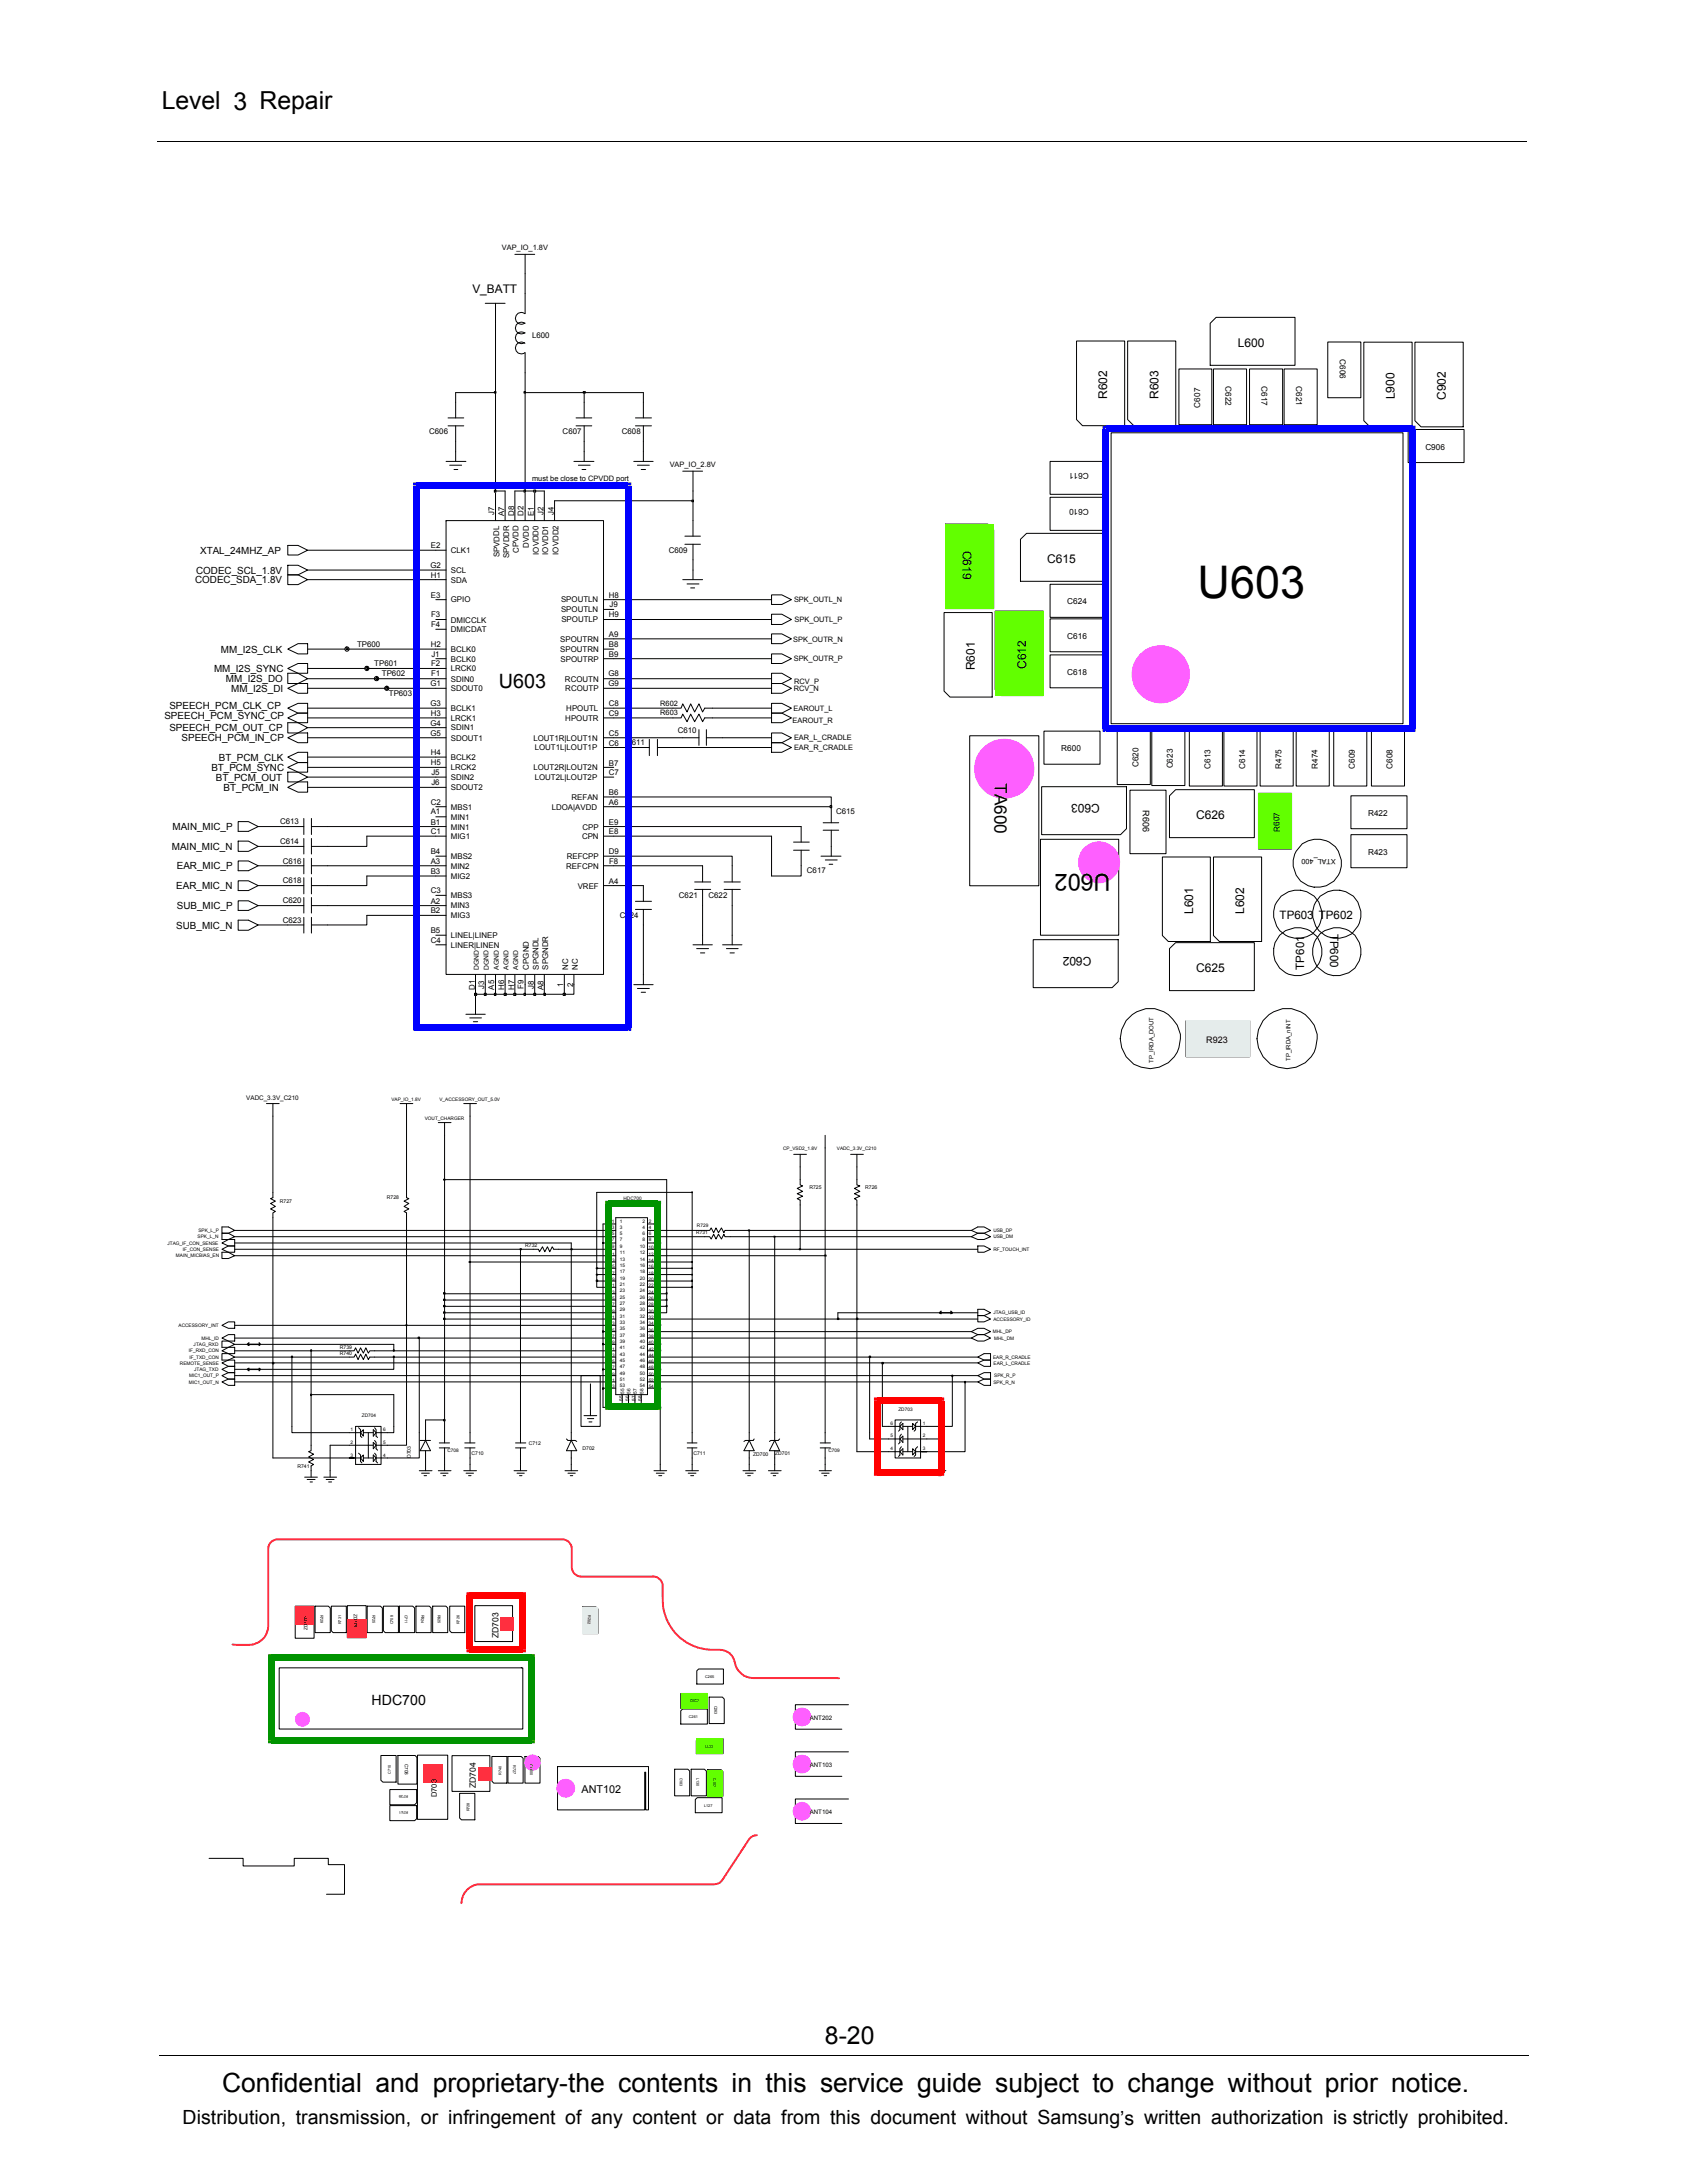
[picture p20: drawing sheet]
<svg xmlns="http://www.w3.org/2000/svg" width="216mm" height="279mm" viewBox="0 0 216 279" stroke-linecap="round" stroke-linejoin="round" font-family="sans-serif">
<defs><g id="words">
<text font-size="5.8" x="153.3" y="76.5">U603</text>
<text font-size="3.4" x="28.4" y="267.7">Confidential and proprietary-the contents in this service guide subject to change without prior notice.</text>
<g font-size="3.2">
<text x="20.7" y="14">Level 3 Repair</text>
<text x="105.6" y="261.6">8-20</text>
</g>
<text font-size="3" x="142.1" y="111.9" transform="rotate(-180 142.1 111.9)">U602</text>
<g font-size="2.5">
<text x="63.8" y="88.1">U603</text>
<text x="23.4" y="271.9">Distribution, transmission, or infringement of any content or data from this document without Samsung’s written authorization is strictly prohibited.</text>
</g>
<text font-size="2.2" x="127.3" y="100.2" transform="rotate(90 127.3 100.2)">TA600</text>
<text font-size="1.8" x="47.6" y="218.2">HDC700</text>
<g font-size="1.5">
<text x="60.5" y="37.5">V_BATT</text>
<text x="158.4" y="44.4">L600</text>
<text x="141.7" y="51.1" transform="rotate(-90 141.7 51.1)">R602</text>
<text x="148.3" y="51.1" transform="rotate(-90 148.3 51.1)">R603</text>
<text x="178.5" y="51.1" transform="rotate(-90 178.5 51.1)">L900</text>
<text x="185" y="51.2" transform="rotate(-90 185 51.2)">C902</text>
<text x="123.2" y="70.5" transform="rotate(90 123.2 70.5)">C619</text>
<text x="134" y="72">C615</text>
<text x="124.8" y="85.8" transform="rotate(-90 124.8 85.8)">R601</text>
<text x="131.3" y="85.6" transform="rotate(-90 131.3 85.6)">C612</text>
<text x="140.8" y="102.9" transform="rotate(-180 140.8 102.9)">C603</text>
<text x="153.1" y="104.8">C626</text>
<text x="152.7" y="117" transform="rotate(-90 152.7 117)">L601</text>
<text x="159.2" y="117" transform="rotate(-90 159.2 117)">L602</text>
<text x="163.8" y="117.7">TP603 TP602</text>
<text x="170.2" y="119.5" transform="rotate(90 170.2 119.5)">TP600</text>
<text x="139.7" y="122.5" transform="rotate(-180 139.7 122.5)">C602</text>
<text x="153.1" y="124.4">C625</text>
<text x="166.9" y="124.1" transform="rotate(-90 166.9 124.1)">TP601</text>
</g>
<text font-size="1.4" x="74.4" y="229.5">ANT102</text>
<g font-size="1.3">
<text x="25.6" y="70.9">XTAL_24MHZ_AP</text>
<text x="25" y="74.7">CODEC_SDA_1.8V</text>
<text x="25.1" y="73.4">CODEC_SCL_1.8V</text>
<text x="28.3" y="83.5">MM_I2S_CLK</text>
<text x="27.4" y="86">MM_I2S_SYNC</text>
<text x="28.9" y="87.3">MM_I2S_DO</text>
<text x="29.6" y="88.6">MM_I2S_DI</text>
<text x="21" y="92">SPEECH_PCM_SYNC_CP</text>
<text x="21.7" y="90.8">SPEECH_PCM_CLK_CP</text>
<text x="21.7" y="93.6">SPEECH_PCM_OUT_CP</text>
<text x="23.2" y="94.9">SPEECH_PCM_IN_CP</text>
<text x="27.1" y="98.7">BT_PCM_SYNC</text>
<text x="27.6" y="99.9">BT_PCM_OUT</text>
<text x="28" y="97.4">BT_PCM_CLK</text>
<text x="28.6" y="101.2">BT_PCM_IN</text>
<text x="22.1" y="106.2">MAIN_MIC_P</text>
<text x="22" y="108.8">MAIN_MIC_N</text>
<text x="22.6" y="113.8">EAR_MIC_N</text>
<text x="22.6" y="111.3">EAR_MIC_P</text>
<text x="22.6" y="118.9">SUB_MIC_N</text>
<text x="22.6" y="116.4">SUB_MIC_P</text>
</g>
<g font-size="1.2">
<text x="146.3" y="103.7" transform="rotate(90 146.3 103.7)">R606</text>
<text x="154.4" y="133.5">R923</text>
</g>
<g font-size="1.1">
<text x="171.5" y="46" transform="rotate(90 171.5 46)">C606</text>
<text x="153.6" y="52.2" transform="rotate(-90 153.6 52.2)">C607</text>
<text x="156.8" y="49.4" transform="rotate(90 156.8 49.4)">C622</text>
<text x="161.4" y="49.4" transform="rotate(90 161.4 49.4)">C617</text>
<text x="165.9" y="49.4" transform="rotate(90 165.9 49.4)">C621</text>
<text x="182.4" y="57.5">C906</text>
<text x="139.3" y="65.2" transform="rotate(-180 139.3 65.2)">C610</text>
<text x="139.3" y="60.6" transform="rotate(-180 139.3 60.6)">C611</text>
<text x="136.6" y="77.4">C624</text>
<text x="136.6" y="81.8">C616</text>
<text x="136.6" y="86.4">C618</text>
<text x="135.8" y="96.2">R600</text>
<text x="145.7" y="98.2" transform="rotate(-90 145.7 98.2)">C620</text>
<text x="150.1" y="98.3" transform="rotate(-90 150.1 98.3)">C623</text>
<text x="154.9" y="98.4" transform="rotate(-90 154.9 98.4)">C613</text>
<text x="159.3" y="98.4" transform="rotate(-90 159.3 98.4)">C614</text>
<text x="164" y="98.4" transform="rotate(-90 164 98.4)">R475</text>
<text x="168.6" y="98.4" transform="rotate(-90 168.6 98.4)">R474</text>
<text x="173.4" y="98.4" transform="rotate(-90 173.4 98.4)">C609</text>
<text x="178.2" y="98.4" transform="rotate(-90 178.2 98.4)">C608</text>
<text x="163.8" y="106.5" transform="rotate(-90 163.8 106.5)">R607</text>
<text x="175.1" y="104.4">R422</text>
<text x="175.1" y="109.4">R423</text>
<text x="63.8" y="209.7" transform="rotate(-90 63.8 209.7)">ZD703</text>
<text x="60.9" y="228.8" transform="rotate(-90 60.9 228.8)">ZD704</text>
</g>
<g font-size="1">
<text x="64.2" y="31.9">VAP_IO_1.8V</text>
<text x="68.1" y="43.2">L600</text>
<text x="54.9" y="55.6">C606</text>
<text x="72" y="55.6">C607</text>
<text x="79.6" y="55.6">C608</text>
<text x="85.7" y="59.8">VAP_IO_2.8V</text>
<text x="63.2" y="66" transform="rotate(-90 63.2 66)">J7</text>
<text x="68.1" y="61.6">must be close to CPVDD port</text>
<text x="68.3" y="66" transform="rotate(-90 68.3 66)">E1</text>
<text x="69.6" y="66" transform="rotate(-90 69.6 66)">J2</text>
<text x="70.9" y="66" transform="rotate(-90 70.9 66)">J4</text>
<text x="55.1" y="70.2">E2</text>
<text x="57.7" y="70.8">CLK1</text>
<text x="63.9" y="71.4" transform="rotate(-90 63.9 71.4)">SPVDDL</text>
<text x="64.5" y="66" transform="rotate(-90 64.5 66)">A7</text>
<text x="65.2" y="71.5" transform="rotate(-90 65.2 71.5)">SPVDDR</text>
<text x="65.8" y="66" transform="rotate(-90 65.8 66)">D8</text>
<text x="66.4" y="70.8" transform="rotate(-90 66.4 70.8)">CPVDD</text>
<text x="67" y="66" transform="rotate(-90 67 66)">D2</text>
<text x="67.7" y="70.1" transform="rotate(-90 67.7 70.1)">DVDD</text>
<text x="68.9" y="71" transform="rotate(-90 68.9 71)">IOVDD0</text>
<text x="70.2" y="71" transform="rotate(-90 70.2 71)">IOVDD1</text>
<text x="71.5" y="71" transform="rotate(-90 71.5 71)">IOVDD2</text>
<text x="85.6" y="70.8">C609</text>
<text x="55.1" y="72.7">G2</text>
<text x="55.1" y="74">H1</text>
<text x="55.1" y="76.5">E3</text>
<text x="57.7" y="74.6">SDA</text>
<text x="57.7" y="73.3">SCL</text>
<text x="57.7" y="77.1">GPIO</text>
<text x="71.8" y="77.1">SPOUTLN</text>
<text x="77.9" y="76.5">H8</text>
<text x="78" y="77.7">J9</text>
<text x="101.6" y="77.1">SPK_OUTL_N</text>
<text x="45.7" y="82.8">TP600</text>
<text x="55.1" y="82.8">H2</text>
<text x="55.2" y="79">F3</text>
<text x="55.2" y="80.3">F4</text>
<text x="57.7" y="83.4">BCLK0</text>
<text x="57.7" y="79.7">DMICCLK</text>
<text x="57.7" y="80.9">DMICDAT</text>
<text x="71.7" y="83.4">SPOUTRN</text>
<text x="71.7" y="82.1">SPOUTRN</text>
<text x="71.8" y="78.4">SPOUTLN</text>
<text x="71.8" y="79.7">SPOUTLP</text>
<text x="77.9" y="82.8">B8</text>
<text x="77.9" y="79">H9</text>
<text x="77.9" y="81.5">A9</text>
<text x="101.5" y="82.1">SPK_OUTR_N</text>
<text x="101.7" y="79.7">SPK_OUTL_P</text>
<text x="47.9" y="85.3">TP601</text>
<text x="48.9" y="86.6">TP602</text>
<text x="49.8" y="89.1">TP603</text>
<text x="55.1" y="87.8">G1</text>
<text x="55.2" y="85.3">F2</text>
<text x="55.2" y="86.6">F1</text>
<text x="55.2" y="84.1">J1</text>
<text x="57.7" y="85.9">LRCK0</text>
<text x="57.7" y="88.5">SDOUT0</text>
<text x="57.7" y="87.2">SDIN0</text>
<text x="57.7" y="84.7">BCLK0</text>
<text x="71.7" y="84.7">SPOUTRP</text>
<text x="72.3" y="87.2">RCOUTN</text>
<text x="72.3" y="88.5">RCOUTP</text>
<text x="77.9" y="86.6">G8</text>
<text x="77.9" y="87.8">G9</text>
<text x="77.9" y="84.1">B9</text>
<text x="101.6" y="88.4">RCV_N</text>
<text x="101.6" y="84.6">SPK_OUTR_P</text>
<text x="101.6" y="87.5">RCV_P</text>
<text x="55.1" y="92.9">G4</text>
<text x="55.1" y="94.2">G5</text>
<text x="55.1" y="90.4">G3</text>
<text x="55.1" y="91.6">H3</text>
<text x="57.7" y="92.2">LRCK1</text>
<text x="57.7" y="93.5">SDIN1</text>
<text x="57.7" y="94.8">SDOUT1</text>
<text x="57.7" y="91">BCLK1</text>
<text x="68.3" y="94.8">LOUT1R|LOUT1N</text>
<text x="72.3" y="92.2">HPOUTR</text>
<text x="72.5" y="91">HPOUTL</text>
<text x="77.9" y="94.2">C5</text>
<text x="77.9" y="95.4">C6</text>
<text x="77.9" y="90.4">C8</text>
<text x="77.9" y="91.6">C9</text>
<text x="80.1" y="95.4">C611</text>
<text x="84.5" y="90.3">R602</text>
<text x="84.5" y="91.5">R603</text>
<text x="86.7" y="93.8">C610</text>
<text x="101.4" y="92.6">EAROUT_R</text>
<text x="101.6" y="91">EAROUT_L</text>
<text x="101.6" y="94.8">EAR_L_CRADLE</text>
<text x="55.1" y="96.7">H4</text>
<text x="55.1" y="98">H5</text>
<text x="55.2" y="99.2">J5</text>
<text x="55.2" y="100.4">J6</text>
<text x="57.7" y="97.3">BCLK2</text>
<text x="57.7" y="98.6">LRCK2</text>
<text x="57.7" y="99.8">SDIN2</text>
<text x="57.7" y="101.1">SDOUT2</text>
<text x="68.3" y="98.6">LOUT2R|LOUT2N</text>
<text x="68.4" y="96">LOUT1L|LOUT1P</text>
<text x="68.4" y="99.8">LOUT2L|LOUT2P</text>
<text x="77.9" y="101.7">B6</text>
<text x="77.9" y="98">B7</text>
<text x="77.9" y="99.2">C7</text>
<text x="101.6" y="96">EAR_R_CRADLE</text>
<text x="35.9" y="105.5">C613</text>
<text x="35.9" y="108">C614</text>
<text x="55.1" y="106.8">C1</text>
<text x="55.1" y="103">C2</text>
<text x="55.1" y="105.5">B1</text>
<text x="55.1" y="104.2">A1</text>
<text x="57.7" y="107.4">MIG1</text>
<text x="57.7" y="103.6">MBS1</text>
<text x="57.7" y="106.2">MIN1</text>
<text x="57.7" y="104.9">MIN1</text>
<text x="70.6" y="103.6">LDOA|AVDD</text>
<text x="73.2" y="102.4">REFAN</text>
<text x="74.5" y="107.4">CPN</text>
<text x="74.5" y="106.2">CPP</text>
<text x="77.9" y="103">A6</text>
<text x="77.9" y="106.8">E8</text>
<text x="77.9" y="105.5">E9</text>
<text x="107" y="104.2">C615</text>
<text x="36.2" y="110.5">C616</text>
<text x="36.2" y="113">C618</text>
<text x="55.1" y="111.8">B3</text>
<text x="55.1" y="109.3">B4</text>
<text x="55.1" y="110.6">A3</text>
<text x="57.7" y="112.5">MIG2</text>
<text x="57.7" y="109.9">MBS2</text>
<text x="57.7" y="111.2">MIN2</text>
<text x="72.5" y="111.2">REFCPN</text>
<text x="72.5" y="109.9">REFCPP</text>
<text x="73.9" y="113.7">VREF</text>
<text x="77.9" y="113.1">A4</text>
<text x="77.9" y="109.3">D9</text>
<text x="78" y="110.6">F8</text>
<text x="103.3" y="111.8">C617</text>
<text x="36.2" y="118.1">C623</text>
<text x="36.2" y="115.6">C620</text>
<text x="55.1" y="114.3">C3</text>
<text x="55.1" y="116.9">B2</text>
<text x="55.1" y="119.4">B5</text>
<text x="55.1" y="115.7">A2</text>
<text x="57.7" y="115">MBS3</text>
<text x="57.7" y="117.5">MIG3</text>
<text x="57.7" y="116.3">MIN3</text>
<text x="79.3" y="117.5">C624</text>
<text x="86.9" y="115">C621</text>
<text x="90.7" y="115">C622</text>
<text x="55.1" y="120.7">C4</text>
<text x="57.7" y="120.1">LINEL|LINEP</text>
<text x="57.7" y="121.3">LINER|LINEN</text>
<text x="67.7" y="124.1" transform="rotate(-90 67.7 124.1)">CPGND</text>
<text x="68.9" y="124.1" transform="rotate(-90 68.9 124.1)">SPGNDL</text>
<text x="70.2" y="124.1" transform="rotate(-90 70.2 124.1)">SPGNDR</text>
<text x="72.7" y="124.1" transform="rotate(-90 72.7 124.1)">NC</text>
<text x="74" y="124.1" transform="rotate(-90 74 124.1)">NC</text>
<text x="60.7" y="126.7" transform="rotate(-90 60.7 126.7)">D1</text>
<text x="62" y="126.6" transform="rotate(-90 62 126.6)">J3</text>
<text x="63.2" y="126.7" transform="rotate(-90 63.2 126.7)">A5</text>
<text x="64.5" y="126.7" transform="rotate(-90 64.5 126.7)">H6</text>
<text x="65.8" y="126.7" transform="rotate(-90 65.8 126.7)">H7</text>
<text x="67" y="126.6" transform="rotate(-90 67 126.6)">F9</text>
<text x="68.3" y="126.6" transform="rotate(-90 68.3 126.6)">J8</text>
<text x="69.6" y="126.7" transform="rotate(-90 69.6 126.7)">A8</text>
<text x="72.1" y="126.3" transform="rotate(-90 72.1 126.3)">1</text>
<text x="73.3" y="126.3" transform="rotate(-90 73.3 126.3)">2</text>
<text x="55.9" y="230" transform="rotate(-90 55.9 230)">D703</text>
</g>
<g font-size=".9">
<text x="170.9" y="109.9" transform="rotate(-180 170.9 109.9)">XTAL_400</text>
<text x="61.3" y="124.1" transform="rotate(-90 61.3 124.1)">DGND</text>
<text x="62.5" y="124.1" transform="rotate(-90 62.5 124.1)">DGND</text>
<text x="63.8" y="124.1" transform="rotate(-90 63.8 124.1)">AGND</text>
<text x="65.1" y="124.1" transform="rotate(-90 65.1 124.1)">AGND</text>
<text x="66.3" y="124.1" transform="rotate(-90 66.3 124.1)">AGND</text>
</g>
<g font-size=".8">
<text x="147.6" y="136" transform="rotate(-90 147.6 136)">TP_IRDA_DOUT</text>
<text x="165.2" y="135.8" transform="rotate(-90 165.2 135.8)">TP_IRDA_nINT</text>
<text x="31.5" y="140.7">VADC_3.3V_C210</text>
<text x="103.6" y="220.1">ANT202</text>
<text x="103.6" y="226.1">ANT103</text>
<text x="103.6" y="232.2">ANT104</text>
</g>
<g font-size=".7">
<text x="35.8" y="154">R727</text>
<text x="49.5" y="153.5">R728</text>
<text x="103.6" y="152.2">R725</text>
<text x="110.7" y="152.2">R726</text>
<text x="67.2" y="159.6">R732</text>
<text x="43.5" y="173.4">R740</text>
<text x="43.5" y="172.6">R739</text>
<text x="67.7" y="185">C712</text>
<text x="74.5" y="185.6">D702</text>
<text x="38.1" y="187.9">R741</text>
<text x="52.6" y="186.6" transform="rotate(-90 52.6 186.6)">D703</text>
<text x="60.3" y="186.2">C710</text>
<text x="88.8" y="186.2">C711</text>
<text x="96.4" y="186.4">ZD700</text>
<text x="99.2" y="186.2">ZD701</text>
</g>
<g font-size=".6">
<text x="50.1" y="140.9">VAP_IO_1.8V</text>
<text x="54.4" y="143.3">VOUT_CHARGER</text>
<text x="56.2" y="140.9">V_ACCESSORY_OUT_5.0V</text>
<text x="100.2" y="147.2">CP_VSD2_1.8V</text>
<text x="107.1" y="147.2">VADC_3.3V_C210</text>
<text x="79.8" y="153.6">HDC700</text>
<text x="21.4" y="159.3">JTAG_IF_CON_SENSE</text>
<text x="22.5" y="160.9">MAIN_MICBIAS_EN</text>
<text x="23.4" y="160.1">IF_CON_SENSE</text>
<text x="25.3" y="158.5">SPK_L_N</text>
<text x="25.4" y="157.7">SPK_L_P</text>
<text x="78" y="161.5">13</text>
<text x="78" y="160.7">11</text>
<text x="78.3" y="157.3">3</text>
<text x="78.3" y="156.5">1</text>
<text x="78.3" y="158.9">7</text>
<text x="78.3" y="159.7">9</text>
<text x="78.3" y="158.1">5</text>
<text x="79.3" y="157.3">3</text>
<text x="79.3" y="161.3">13</text>
<text x="79.3" y="156.5">1</text>
<text x="79.3" y="160.5">11</text>
<text x="79.3" y="158.9">7</text>
<text x="79.3" y="159.7">9</text>
<text x="79.3" y="158.1">5</text>
<text x="81.9" y="161.3">14</text>
<text x="81.9" y="159.7">10</text>
<text x="81.9" y="160.5">12</text>
<text x="82.2" y="156.5">2</text>
<text x="82.2" y="157.3">4</text>
<text x="82.2" y="158.1">6</text>
<text x="82.2" y="158.9">8</text>
<text x="83" y="161.5">14</text>
<text x="83" y="160.7">12</text>
<text x="83" y="159.9">10</text>
<text x="83" y="156.5">2</text>
<text x="83" y="157.3">4</text>
<text x="83" y="158.1">6</text>
<text x="83" y="158.9">8</text>
<text x="89.1" y="157.9">R731</text>
<text x="89.2" y="157.1">R729</text>
<text x="127.1" y="160.1">RF_TOUCH_INT</text>
<text x="127.1" y="158.5">USB_DM</text>
<text x="127.1" y="157.7">USB_DP</text>
<text x="78" y="162.3">15</text>
<text x="78" y="163.1">17</text>
<text x="78" y="164">19</text>
<text x="78" y="167.2">27</text>
<text x="78" y="164.8">21</text>
<text x="78" y="165.6">23</text>
<text x="78" y="166.4">25</text>
<text x="79.3" y="162.9">17</text>
<text x="79.3" y="163.8">19</text>
<text x="79.3" y="167">27</text>
<text x="79.3" y="166.2">25</text>
<text x="79.3" y="162.1">15</text>
<text x="79.3" y="167.8">29</text>
<text x="79.3" y="164.6">21</text>
<text x="79.3" y="165.4">23</text>
<text x="81.9" y="166.2">26</text>
<text x="81.9" y="162.1">16</text>
<text x="81.9" y="162.9">18</text>
<text x="81.9" y="167.8">30</text>
<text x="81.9" y="167">28</text>
<text x="81.9" y="163.8">20</text>
<text x="81.9" y="164.6">22</text>
<text x="81.9" y="165.4">24</text>
<text x="83" y="162.3">16</text>
<text x="83" y="163.1">18</text>
<text x="83" y="164.8">22</text>
<text x="83" y="165.6">24</text>
<text x="83" y="166.4">26</text>
<text x="83" y="167.2">28</text>
<text x="83" y="164">20</text>
<text x="22.9" y="169.9">ACCESSORY_INT</text>
<text x="24.2" y="173.1">IF_RXD_CON</text>
<text x="24.2" y="173.9">IF_TXD_CON</text>
<text x="24.8" y="172.3">JTAG_RXD</text>
<text x="25.8" y="171.5">MHL_ID</text>
<text x="78" y="170.4">35</text>
<text x="78" y="171.3">37</text>
<text x="78" y="172.1">39</text>
<text x="78" y="172.9">41</text>
<text x="78" y="168">29</text>
<text x="78" y="168.8">31</text>
<text x="78" y="169.6">33</text>
<text x="78" y="173.7">43</text>
<text x="79.3" y="170.3">35</text>
<text x="79.3" y="171.1">37</text>
<text x="79.3" y="171.9">39</text>
<text x="79.3" y="172.7">41</text>
<text x="79.3" y="168.6">31</text>
<text x="79.3" y="169.4">33</text>
<text x="79.3" y="173.5">43</text>
<text x="81.9" y="170.3">36</text>
<text x="81.9" y="171.1">38</text>
<text x="81.9" y="171.9">40</text>
<text x="81.9" y="168.6">32</text>
<text x="81.9" y="169.4">34</text>
<text x="81.9" y="173.5">44</text>
<text x="81.9" y="172.7">42</text>
<text x="83" y="170.4">36</text>
<text x="83" y="171.3">38</text>
<text x="83" y="168">30</text>
<text x="83" y="168.8">32</text>
<text x="83" y="169.6">34</text>
<text x="83" y="172.1">40</text>
<text x="83" y="172.9">42</text>
<text x="83" y="173.7">44</text>
<text x="127.1" y="170.7">MHL_DP</text>
<text x="127.1" y="173.9">EAR_R_CRADLE</text>
<text x="127.1" y="169">ACCESSORY_ID</text>
<text x="127.1" y="168.2">JTAG_USB_ID</text>
<text x="127.2" y="171.5">MHL_DM</text>
<text x="23" y="174.7">REMOTE_SENSE</text>
<text x="24.2" y="177.1">MIC1_OUT_N</text>
<text x="24.2" y="176.3">MIC1_OUT_P</text>
<text x="24.8" y="175.5">JTAG_TXD</text>
<text x="78" y="176.1">49</text>
<text x="78" y="175.3">47</text>
<text x="78" y="174.4">45</text>
<text x="78" y="176.9">51</text>
<text x="78" y="177.7">53</text>
<text x="79.3" y="175.9">49</text>
<text x="79.3" y="175.1">47</text>
<text x="79.3" y="174.3">45</text>
<text x="79.3" y="176.8">51</text>
<text x="79.3" y="177.6">53</text>
<text x="79.7" y="179.3" transform="rotate(-90 79.7 179.3)">55</text>
<text x="79.9" y="178.4" transform="rotate(-90 79.9 178.4)">55</text>
<text x="80.5" y="179.3" transform="rotate(-90 80.5 179.3)">56</text>
<text x="80.7" y="178.4" transform="rotate(-90 80.7 178.4)">56</text>
<text x="81.3" y="179.3" transform="rotate(-90 81.3 179.3)">57</text>
<text x="81.5" y="178.4" transform="rotate(-90 81.5 178.4)">57</text>
<text x="81.9" y="175.1">48</text>
<text x="81.9" y="174.3">46</text>
<text x="81.9" y="175.9">50</text>
<text x="81.9" y="177.6">54</text>
<text x="81.9" y="176.8">52</text>
<text x="82.1" y="179.3" transform="rotate(-90 82.1 179.3)">58</text>
<text x="82.3" y="178.4" transform="rotate(-90 82.3 178.4)">58</text>
<text x="83" y="175.3">48</text>
<text x="83" y="174.4">46</text>
<text x="83" y="176.1">50</text>
<text x="83" y="176.9">52</text>
<text x="83" y="177.7">54</text>
<text x="127.1" y="177.1">SPK_R_N</text>
<text x="127.1" y="174.7">EAR_L_CRADLE</text>
<text x="127.2" y="176.3">SPK_R_P</text>
<text x="44.9" y="183.2">1</text>
<text x="44.9" y="184.8">2</text>
<text x="46.3" y="181.4">ZD704</text>
<text x="49" y="184.8">5</text>
<text x="49" y="183.2">6</text>
<text x="57.3" y="185.9">C708</text>
<text x="106" y="185.9">C709</text>
<text x="114" y="185.6">4</text>
<text x="114" y="184">5</text>
<text x="114" y="182.4">6</text>
<text x="115" y="180.6">ZD703</text>
<text x="118.1" y="185.6">3</text>
<text x="118.1" y="184">2</text>
<text x="118.1" y="182.4">1</text>
<text x="44.9" y="186.4">3</text>
<text x="49" y="186.4">4</text>
<text x="39.3" y="207.8" transform="rotate(-90 39.3 207.8)">700</text>
<text x="39.3" y="208.6" transform="rotate(-90 39.3 208.6)">ZD</text>
<text x="45.3" y="207.3" transform="rotate(90 45.3 207.3)">701</text>
<text x="45.3" y="206.5" transform="rotate(90 45.3 206.5)">ZD</text>
<text x="51.8" y="225.7" transform="rotate(90 51.8 225.7)">C708</text>
</g>
<g font-size=".5">
<text x="41" y="206.7" transform="rotate(90 41 206.7)">R729</text>
<text x="43.6" y="207.9" transform="rotate(-90 43.6 207.9)">R731</text>
<text x="47.7" y="206.7" transform="rotate(90 47.7 206.7)">R725</text>
<text x="50.3" y="207.9" transform="rotate(-90 50.3 207.9)">C709</text>
<text x="51.8" y="206.7" transform="rotate(90 51.8 206.7)">C711</text>
<text x="53.9" y="206.7" transform="rotate(90 53.9 206.7)">R924</text>
<text x="56" y="206.6" transform="rotate(90 56 206.6)">R925</text>
<text x="58.8" y="207.9" transform="rotate(-90 58.8 207.9)">R726</text>
<text x="75.3" y="206.8" transform="rotate(90 75.3 206.8)">R202</text>
<text x="90.3" y="214.8">C265</text>
<text x="88.2" y="219.9">C261</text>
<text x="89.5" y="217.4" transform="rotate(-180 89.5 217.4)">C262</text>
<text x="91.4" y="218.3" transform="rotate(90 91.4 218.3)">C263</text>
<text x="50" y="227" transform="rotate(-90 50 227)">C710</text>
<text x="64.2" y="227.1" transform="rotate(-90 64.2 227.1)">R740</text>
<text x="65.7" y="225.9" transform="rotate(90 65.7 225.9)">R727</text>
<text x="67.9" y="225.7" transform="rotate(90 67.9 225.7)">C1000</text>
<text x="87" y="227.5" transform="rotate(90 87 227.5)">C183</text>
<text x="89.1" y="227.5" transform="rotate(90 89.1 227.5)">L130</text>
<text x="90.2" y="223.7">L133</text>
<text x="91.2" y="227.6" transform="rotate(90 91.2 227.6)">C187</text>
<text x="52.2" y="229.7" transform="rotate(-180 52.2 229.7)">R739</text>
<text x="52.2" y="231.8" transform="rotate(-180 52.2 231.8)">R741</text>
<text x="60.1" y="231.8" transform="rotate(-90 60.1 231.8)">R728</text>
<text x="90.1" y="231.2">L127</text>
</g>
</g></defs>
<g fill="none" stroke="#000" stroke-width=".13">
<path d="M20.2 18.1h175.3M62.1 38.8h2.5M63.4 38.8v2.6M65.9 32.6h2.5M67.2 32.6v2.4M67.2 37.6v2.5M57.1 59.1h2.5M57.3 54.5h2.1M57.3 53.5h2.1M57.6 59.5h1.5M58.3 51.5v2M58.3 54.5v2"/>
<path d="M58.3 57.8v1.3M67.2 42.6a.76 .76 0 0 0-1 .1 .76 .76 0 0 0-.1 1 .76 .76 0 0 0 1 .2M67.2 40.2a.76 .76 0 0 0-1 0 .76 .76 0 0 0 0 1.1 .76 .76 0 0 0 1 0M67.2 43.9a.76 .76 0 0 0-1 .1 .76 .76 0 0 0 0 1 .76 .76 0 0 0 1 .1M67.2 41.4a.76 .76 0 0 0-1 .1 .76 .76 0 0 0 0 1 .76 .76 0 0 0 1 .1M67.2 45.1v2.6M73.4 59.1h2.6M73.7 54.5h2M73.7 53.5h2M74 59.5h1.5M74.8 51.5v2M74.8 54.5v2"/>
<path d="M74.8 57.8v1.3M81.1 59.1h2.5M81.3 53.5h2.1M81.3 54.5h2.1M81.6 59.5h1.5M82.3 51.5v2M82.3 54.5v2M82.3 57.8v1.3M36.8 72.3h1.3l1.3 .7-1.3 .6h-1.3zM36.8 69.8h1.3l1.3 .6-1.3 .6h-1.3zM36.8 73.6h1.3l1.3 .6-1.3 .6h-1.3zM55.8 73h1.3"/>
<path d="M55.8 76.8h1.3M55.8 74.2h1.3M55.8 70.4h1.3M55.8 79.3h1.3M57.1 66.6h20.1v58.1h-20.1zM57.1 66.6v.1M58.1 60.1h.5M63.4 65.4v1.2M64.6 65.4v1.2M65.9 65.4v1.2M67.2 65.4v1.2M68.4 65.4v1.2"/>
<path d="M69.7 65.4v1.2M71 65.4v1.2M74.5 60.1h.5M77.2 76.8h1.3M77.2 79.3h1.3M77.2 78h1.3M82.1 60.1h.5M87.4 60.3h2.5M87.4 74.2h2.5M87.7 69.7h1.9M87.7 68.6h1.9M87.9 74.7h1.6"/>
<path d="M88.4 75.2h.5M88.7 60.3v2.5M88.7 66.6v2M88.7 69.7v1.9M88.7 73v1.2M98.7 78.6h1.4l1.2 .7-1.2 .6h-1.4zM98.7 76.1h1.4l1.2 .7-1.2 .6h-1.4zM36.8 85.6l1.3-.7h1.3v1.3h-1.3zM36.8 94.4l1.3-.6h1.3v1.3h-1.3zM36.8 98.2l1.3-.6h1.3v1.2h-1.3zM36.8 83.1l1.3-.7h1.3v1.3h-1.3zM36.8 91.9l1.3-.6h1.3v1.2h-1.3z"/>
<path d="M36.8 90.6l1.3-.6h1.3v1.3h-1.3zM36.8 98.8h1.3l1.3 .7-1.3 .6h-1.3zM36.8 92.5h1.3l1.3 .6-1.3 .7h-1.3zM36.8 88.1l1.3-.6h1.3v1.2h-1.3zM36.8 86.2h1.3l1.3 .7-1.3 .6h-1.3zM36.8 96.9l1.3-.6h1.3v1.3h-1.3zM55.8 90.6h1.3M55.8 80.5h1.3M55.8 84.3h1.3M55.8 86.9h1.3M55.8 93.1h1.3M55.8 96.9h1.3"/>
<path d="M55.8 99.5h1.3M55.8 94.4h1.3M55.8 91.9h1.3M55.8 83.1h1.3M55.8 85.6h1.3M55.8 88.1h1.3M55.8 98.2h1.3M77.2 94.4h1.3M77.2 90.6h1.3M77.2 83.1h1.3M77.2 86.9h1.3M77.2 98.2h1.3"/>
<path d="M77.2 91.9h1.3M77.2 84.3h1.3M77.2 88.1h1.3M77.2 99.5h1.3M77.2 81.8h1.3M77.2 95.7h1.3M81.1 95.7h2M83.1 94.6v2.1M84.1 95.7h2M84.1 94.6v2.1M86.1 90.6h1.1l.2-.5 .5 1 .5-1 .5 1 .6-1 .4 1 .3-.5h1M86.1 91.9h1.1l.2-.5 .5 1 .5-1 .5 1 .6-1 .4 1 .3-.5h1"/>
<path d="M87.4 94.4h2.1M89.5 93.4v2M90.4 94.4h2.1M90.4 93.4v2M98.7 91.3h1.4l1.2 .6-1.2 .6h-1.4zM98.7 93.8h1.4l1.2 .6-1.2 .7h-1.4zM98.7 95.1h1.4l1.2 .6-1.2 .6h-1.4zM98.7 90h1.4l1.2 .6-1.2 .7h-1.4zM98.7 83.7h1.4l1.2 .6-1.2 .6h-1.4zM98.7 81.1h1.4l1.2 .7-1.2 .6h-1.4zM98.7 86.2h1.4l1.2 .7-1.2 .6h-1.4zM98.7 87.5h1.4l1.2 .6-1.2 .6h-1.4z"/>
<path d="M30.5 107.7h1.3l1.2 .6-1.2 .7h-1.3zM30.5 105.2h1.3l1.2 .6-1.2 .6h-1.3zM30.5 110.2h1.3l1.2 .6-1.2 .6h-1.3zM30.5 117.8h1.3l1.2 .6-1.2 .7h-1.3zM30.5 112.7h1.3l1.2 .6-1.2 .7h-1.3zM30.5 115.3h1.3l1.2 .6-1.2 .6h-1.3zM36.8 113.3h2.1M36.8 108.3h2.1M36.8 115.9h2.1M36.8 118.4h2.1M36.8 110.8h2.1M36.8 105.8h2.1"/>
<path d="M36.8 100.8l1.3-.7h1.3v1.3h-1.3zM38.9 104.8v2M38.9 107.3v2M38.9 109.9v1.9M38.9 112.3v2.1M38.9 114.9v2M38.9 117.4v2M39.9 113.3h2M39.9 104.8v2M39.9 107.3v2M39.9 109.9v1.9M39.9 112.3v2.1"/>
<path d="M39.9 114.9v2M39.9 117.4v2M39.9 108.3h2M39.9 115.9h2M39.9 118.4h2M39.9 105.8h2M39.9 110.8h2M55.8 115.9h1.3M55.8 109.6h1.3M55.8 103.3h1.3M55.8 105.8h1.3M55.8 112.1h1.3"/>
<path d="M55.8 119.7h1.3M55.8 100.8h1.3M55.8 104.5h1.3M55.8 107h1.3M55.8 110.8h1.3M55.8 114.6h1.3M55.8 117.2h1.3M77.2 113.3h1.3M77.2 109.6h1.3M77.2 105.8h1.3M77.2 102h1.3M77.2 103.3h1.3"/>
<path d="M77.2 107h1.3M77.2 110.8h1.3M81.3 115.4h2.1M81.3 116.4h2.1M82.3 113.3v2.1M82.3 116.4v2M88.9 113.8h2.1M88.9 112.9h2.1M89.9 110.8v2.1M89.9 113.8v2.1M89.9 119.7v1.2M92.7 113.8h2"/>
<path d="M92.7 112.9h2M93.7 110.8v2.1M93.7 113.8v2.1M93.7 119.7v1.2M101.6 107.8h2M101.6 108.8h2M102.5 105.8v2M102.5 108.8v2M105.1 109.6h2.5M105.3 105.3h2M105.3 106.3h2M105.6 110.1h1.5"/>
<path d="M106.1 110.6h.5M106.4 103.3v2M106.4 106.3v3.3M55.8 120.9h1.3M59.6 129.8h2.5M60.1 130.3h1.5M60.6 130.8h.5M60.9 124.7v1.3M60.9 127.3v2.5M62.1 124.7v1.3M63.4 124.7v1.3M64.6 124.7v1.3"/>
<path d="M65.9 124.7v1.3M67.2 124.7v1.3M68.4 124.7v1.3M69.7 124.7v1.3M72.2 124.7v1.3M73.4 124.7v1.3M81.1 126h2.5M81.6 126.5h1.5M82.1 127h.5M82.3 124.7v1.3M88.7 120.9h2.5M89.2 121.4h1.5"/>
<path d="M89.6 122h.6M92.5 120.9h2.5M93 121.4h1.5M93.4 122h.6M20.4 263h175.3"/>
<circle cx="44.4" cy="83.1" r=".27"/>
<circle cx="46.9" cy="85.5" r=".27"/>
<circle cx="48.2" cy="86.9" r=".28"/>
<circle cx="49.5" cy="88.1" r=".27"/>
</g>
<path d="M60.7 127.1h.3v.3h-.3z" fill="#c4c4c4"/>
<path d="M60.7 127.1h.3v.3h-.3zM60.9 126v1.3h1.2" fill="none" stroke="#000" stroke-width=".13"/>
<path d="M62 127.1h.2v.3h-.2z" fill="#c4c4c4"/>
<path d="M62 127.1h.2v.3h-.2zM62.1 126v1.3h1.3" fill="none" stroke="#000" stroke-width=".13"/>
<path d="M63.3 127.1h.2v.3h-.2z" fill="#c4c4c4"/>
<path d="M63.3 127.1h.2v.3h-.2zM63.4 126v1.3h1.2" fill="none" stroke="#000" stroke-width=".13"/>
<path d="M64.5 127.1h.3v.3h-.3z" fill="#c4c4c4"/>
<path d="M64.5 127.1h.3v.3h-.3zM64.6 126v1.3h1.3" fill="none" stroke="#000" stroke-width=".13"/>
<path d="M65.7 127.1h.3v.3h-.3z" fill="#c4c4c4"/>
<path d="M65.7 127.1h.3v.3h-.3zM65.9 126v1.3h1.3" fill="none" stroke="#000" stroke-width=".13"/>
<path d="M67.1 127.1h.1v.3h-.1z" fill="#c4c4c4"/>
<path d="M67.1 127.1h.1v.3h-.1zM67.2 126v1.3h1.2" fill="none" stroke="#000" stroke-width=".13"/>
<path d="M68.3 127.1h.3v.3h-.3z" fill="#c4c4c4"/>
<path d="M68.3 127.1h.3v.3h-.3zM68.4 126v1.3h1.3" fill="none" stroke="#000" stroke-width=".13"/>
<path d="M69.6 127.1h.2v.3h-.2z" fill="#c4c4c4"/>
<path d="M69.6 127.1h.2v.3h-.2zM69.7 126v1.3h2.5" fill="none" stroke="#000" stroke-width=".13"/>
<path d="M72.1 127.1h.2v.3h-.2z" fill="#c4c4c4"/>
<g fill="none" stroke="#000" stroke-width=".13">
<path d="M33 118.4h3.8M33 115.9h3.8M33 113.3h3.8M33 110.8h3.8M33 108.3h3.8M33 105.8h3.8M41.9 115.9h13.9M41.9 110.8h13.9M41.9 105.8h13.9M55.8 117.2h-8.9v1.2h-5M55.8 112.1h-8.9v1.2h-5M55.8 107h-8.9v1.3h-5"/>
<path d="M78.5 109.6h15.2v1.2M78.5 103.3h27.9M78.5 107h20.2v5.1h3.8v-1.3M78.5 113.3h3.8M78.5 110.8h11.4M78.5 105.8h24M82.3 118.4v6.3M89.9 115.9v3.8M93.7 115.9v3.8M72.1 127.1h.2v.3h-.2zM72.2 126v1.3h1.2v-1.3"/>
</g>
<path d="M106.2 103.1h.2v.3h-.2z" fill="#c4c4c4"/>
<g fill="none" stroke="#000" stroke-width=".13">
<path d="M39.4 88.1h10.1M39.4 99.5h16.4M39.4 98.2h16.4M39.4 96.9h16.4M39.4 94.4h16.4M39.4 93.1h16.4M39.4 91.9h16.4M39.4 90.6h16.4M78.5 95.7h2.6M78.5 94.4h8.9M78.5 91.9h7.6M78.5 90.6h7.6"/>
<path d="M86.1 95.7h12.6M91.2 91.9h7.5M91.2 90.6h7.5M92.5 94.4h6.2M39.4 100.8h16.4M78.5 102h27.9v1.3M106.2 103.1h.2v.3h-.2z"/>
</g>
<path d="M49.4 88h.2v.2h-.2z" fill="#c4c4c4"/>
<path d="M39.4 86.9h8.8M49.4 88h.2v.2h-.2zM49.5 88.1h6.3M78.5 88.1h20.2" fill="none" stroke="#000" stroke-width=".13"/>
<path d="M48.1 86.7h.2v.3h-.2z" fill="#c4c4c4"/>
<path d="M39.4 85.6h7.5M48.1 86.7h.2v.3h-.2zM48.2 86.9h7.6M78.5 86.9h20.2" fill="none" stroke="#000" stroke-width=".13"/>
<path d="M46.8 85.4h.3v.3h-.3z" fill="#c4c4c4"/>
<path d="M39.4 83.1h5M46.8 85.4h.3v.3h-.3zM46.9 85.6h8.9M78.5 84.3h20.2" fill="none" stroke="#000" stroke-width=".13"/>
<path d="M44.3 82.9h.2v.2h-.2z" fill="#c4c4c4"/>
<g fill="none" stroke="#000" stroke-width=".13">
<path d="M39.4 73h16.4M39.4 74.2h16.4M39.4 70.4h16.4M63.4 62.8v2.6M64.6 62.8v2.6M65.9 62.8v2.6M67.2 62.8v2.6M68.4 62.8v2.6M69.7 62.8v2.6M71 65.4v-1.3h17.7v2.5M78.5 79.3h20.2M78.5 76.8h20.2"/>
<path d="M88.7 71.6v1.4M44.3 82.9h.2v.2h-.2zM44.4 83.1h11.4M78.5 81.8h20.2"/>
</g>
<path d="M88.5 64h.3v.2h-.3z" fill="#c4c4c4"/>
<path d="M88.5 64h.3v.2h-.3zM88.7 62.8v1.3" fill="none" stroke="#000" stroke-width=".13"/>
<path d="M63.3 62.7h.2v.3h-.2z" fill="#c4c4c4"/>
<path d="M63.4 50.2v12.6h1.2M63.3 62.7h.2v.3h-.2zM65.9 62.8h1.3" fill="none" stroke="#000" stroke-width=".13"/>
<path d="M67.1 62.7h.1v.3h-.1z" fill="#c4c4c4"/>
<path d="M67.2 50.2v12.6h1.2M67.1 62.7h.1v.3h-.1z" fill="none" stroke="#000" stroke-width=".13"/>
<path d="M68.3 62.7h.3v.3h-.3z" fill="#c4c4c4"/>
<path d="M58.3 56.5v1.3M63.4 50.2h-5.1v1.3M74.8 50.2v1.3M74.8 56.5v1.3M82.3 50.2v1.3M82.3 56.5v1.3M68.3 62.7h.3v.3h-.3zM68.4 62.8h1.3" fill="none" stroke="#000" stroke-width=".13"/>
<path d="M63.3 50.1h.2v.2h-.2z" fill="#c4c4c4"/>
<path d="M63.3 50.1h.2v.2h-.2zM63.4 41.4v8.8" fill="none" stroke="#000" stroke-width=".13"/>
<path d="M67.1 50.1h.1v.2h-.1z" fill="#c4c4c4"/>
<path d="M67.1 50.1h.1v.2h-.1zM67.2 47.7v2.5h7.6" fill="none" stroke="#000" stroke-width=".13"/>
<path d="M74.6 50.1h.3v.2h-.3z" fill="#c4c4c4"/>
<g fill="none" stroke="#000" stroke-width=".13">
<path d="M67.2 35v2.6M74.6 50.1h.3v.2h-.3zM74.8 50.2h7.5M134.4 59.1h7.1v4.2h-7.1zM137.8 43.6h6.1v10.9h-5.4l-.7-.8zM142.2 55.4h37.4v37.2h-37.4zM144.3 43.6h6.2v10.9h-5.4l-.8-.8zM150.9 47.2h4.2v7.2h-4.2zM154.9 41.4l.7-.8h10.1v6.2h-10.8zM155.3 47.2h4.2v7.2h-4.2zM159.9 47.2h4.2v7.2h-4.2zM164.3 47.2h4.3v7.2h-4.3z"/>
<path d="M169.9 43.8h4.3v7.1h-4.3zM174.5 43.8h6.2v10.8h-5.4l-.8-.8zM180.2 55h7.2v4.2h-7.2zM181.1 43.8h6.2v10.8h-5.4l-.8-.8zM120.8 78.4h6.2v10.8h-5.4l-.8-.7zM121 67.1h5.4l.8 .7v10.1h-6.2zM127.4 78.2h6.1v10.8h-5.4l-.7-.7zM130.6 69l.8-.7h10.1v6.1h-10.9zM134.4 63.6h7.1v4.3h-7.1zM134.4 79.2h7.1v4.2h-7.1zM134.4 74.8h7.1v4.2h-7.1zM124.1 94.2h8.8v19.2h-8.8z"/>
<path d="M133.6 93.6h7.2v4.2h-7.2zM134.4 83.8h7.1v4.2h-7.1zM143 93.3h4.2v7.1h-4.2zM147.4 93.4h4.2v7.1h-4.2zM152.2 93.5h4.2v7.1h-4.2zM156.6 93.5h4.3v7.1h-4.3zM161.3 93.5h4.2v7.1h-4.2zM165.9 93.5h4.2v7.1h-4.2zM170.7 93.5h4.2v7.1h-4.2zM175.5 93.5h4.2v7.1h-4.2zM133.2 107.4h10v12.3h-10zM133.3 100.7h10.9v5.4l-.8 .7h-10.1z"/>
<path d="M144.6 101.1h4.6v8.2h-4.6zM148.8 109.7h6.1v10.8h-5.4l-.7-.8zM149.7 101.9l.8-.8h10v6.1h-10.8zM155.3 109.7h6.2v10.8h-5.4l-.8-.8zM161.1 101.5h4.2v7.2h-4.2zM169 119.5a3.1 3.1 0 0 1 4.1-.1 3.1 3.1 0 0 1 .5 4.2 3.1 3.1 0 0 1-4.1 .9 3.1 3.1 0 0 1-1.3-3.8zM172.9 101.9h7.2v4.2h-7.2zM172.9 106.8h7.2v4.3h-7.2zM132.2 120.3h10.9v5.3l-.8 .8h-10.1zM149.7 121.4l.8-.8h10v6.2h-10.8zM151.8 130.6h8.1v4.7h-8.1z"/>
<circle cx="166.1" cy="117" r="3.1"/>
<circle cx="168.6" cy="110.5" r="3.1"/>
<circle cx="171.1" cy="117" r="3.1"/>
<circle cx="147.2" cy="132.9" r="3.8"/>
<circle cx="164.7" cy="132.9" r="3.9"/>
<circle cx="166.1" cy="121.8" r="3.1"/>
</g>
<g fill="#62ff00">
<path d="M127.4 78.2h6.1v10.8h-6.1z"/>
<path d="M121 67.1h6.2v10.8h-6.2z"/>
<path d="M161.1 101.5h4.2v7.2h-4.2z"/>
</g>
<path d="M151.8 130.6h8.2v4.7h-8.2z" fill="#e5eceb"/>
<g fill="#fe5fff">
<circle cx="128.5" cy="98.4" r="3.8"/>
<circle cx="140.7" cy="110.4" r="2.69"/>
<circle cx="148.6" cy="86.3" r="3.7"/>
</g>
<g fill="none" stroke="#000" stroke-width=".13">
<path d="M28.4 159.1l.8-.5h.8v.9h-.8zM28.4 159.9l.8-.4h.8v.8h-.8zM28.4 157.8h.8l.8 .5-.8 .3h-.8zM28.4 157h.8l.8 .5-.8 .3h-.8zM34.1 141.2h1.6M34.9 152.6v.7l-.3 .1 .6 .3-.6 .3 .6 .4-.6 .3 .6 .3-.3 .2v.7M34.9 141.2v1.7M51.2 141.2h1.6M52 152.6v.7l.3 .1-.6 .3 .6 .3-.6 .4 .6 .3-.6 .3 .3 .2v.7M52 141.2v1.7M56.1 143.7h1.6M56.9 143.7v1.6"/>
<path d="M59.4 141.2h1.6M60.2 141.2v1.7M66.6 159.9v24.8M68.2 159.9h.7l.1 .3 .4-.6 .3 .6 .4-.6 .3 .6 .3-.6 .2 .3h.6M73.1 159.9v24.5M78 158.3h.8M78 157.5h.8M78 159.1h.8M78 156.7h.8M78 159.9h.8M78.8 155.9h4.1v22.6h-4.1zM82.9 158.3h.8"/>
<path d="M82.9 157.5h.8M82.9 156.7h.8M82.9 159.9h.8M82.9 159.1h.8M90.2 158.3h.6l.2 .3 .3-.6 .3 .6 .3-.6 .4 .6 .3-.6 .2 .3h.7M90.2 157.5h.6l.2-.3 .3 .6 .3-.6 .3 .6 .4-.6 .3 .6 .2-.3h.7M95.9 157.5v26.9M99.1 158.3v26.1M101.6 147.7h1.6M102.4 151v.7l.3 .1-.7 .3 .7 .4-.7 .3 .7 .3-.7 .3 .4 .2v.6M102.4 147.7v1.7M105.6 145.3v1.6"/>
<path d="M108.9 147.7h1.6M109.7 151v.7l.3 .1-.7 .3 .7 .4-.7 .3 .7 .3-.7 .3 .4 .2v.6M109.7 147.7v1.7M124.3 157.5l.8-.5h.8l.9 .5-.9 .3h-.8zM124.3 158.3l.8-.5h.8l.9 .5-.9 .3h-.8zM125.1 159.5h.8l.9 .4-.9 .4h-.8zM28.4 172.9l.8-.5h.8v.8h-.8zM28.4 169.6l.8-.4h.8v.8h-.8zM28.4 176.1l.8-.4h.8v.8h-.8zM28.4 176.9l.8-.4h.8v.8h-.8zM28.4 174.4l.8-.3h.8v.8h-.8zM28.4 171.3l.8-.5h.8v.8h-.8z"/>
<path d="M28.4 175.3l.8-.4h.8v.8h-.8zM28.4 173.2h.8l.8 .5-.8 .4h-.8zM28.4 160.3h.8l.8 .4-.8 .4h-.8zM28.4 171.6h.8l.8 .5-.8 .3h-.8zM34.9 174.4v12.2h11.2M37.4 173.7v9.7h8.7M39.8 178.5v7.2l-.3 .1 .6 .3-.6 .4 .6 .3-.6 .3 .6 .3-.3 .2v1.5M44.7 172.9h.6l.2-.4 .3 .7 .3-.7 .4 .7 .3-.7 .3 .7 .2-.3h.6M44.7 173.7h.6l.2-.4 .3 .7 .3-.7 .4 .7 .3-.7 .3 .7 .2-.3h.6M50.4 178.5v4.9h-2.3M52 169.6v15.4h-3.9M53.7 171.3v15.3h-5.6"/>
<path d="M60.2 161.5v23.2M78 168.8h.8M78 169.6h.8M78 172.1h.8M78 171.3h.8M78 170.4h.8M78 175.3h.8M78 164h.8M78 161.5h.8M78 160.7h.8M78 172.9h.8M78 165.6h.8"/>
<path d="M78 164.8h.8M78 163.1h.8M78 162.3h.8M78 166.4h.8M78 167.2h.8M78 168h.8M78 176.9h.8M78 176.1h.8M78 174.4h.8M78 173.7h.8M78 177.7h.8M79.6 178.5v.8"/>
<path d="M80.4 178.5v.8M81.3 178.5v.8M82.1 178.5v.8M82.9 169.6h.8M82.9 176.1h.8M82.9 172.1h.8M82.9 171.3h.8M82.9 170.4h.8M82.9 174.4h.8M82.9 173.7h.8M82.9 164h.8M82.9 161.5h.8"/>
<path d="M82.9 160.7h.8M82.9 172.9h.8M82.9 177.7h.8M82.9 165.6h.8M82.9 164.8h.8M82.9 163.1h.8M82.9 162.3h.8M82.9 166.4h.8M82.9 167.2h.8M82.9 168h.8M82.9 176.9h.8M82.9 168.8h.8"/>
<path d="M82.9 175.3h.8M88.6 164.8v19.9M105.6 160.7v24M109.7 168.8v17h5.5M111.3 173.7v10.5h3.9M112.9 174.4v8.2h2.3M121.9 176.1v6.5h-4.7M123.5 176.9v8.9h-6.3M124.3 171.3l.8-.5h.8l.9 .5-.9 .3h-.8zM124.3 170.4l.8-.4h.8l.9 .4-.9 .4h-.8zM125.1 176.1l.8-.4h.9v.8h-.9zM125.1 174.4l.8-.3h.9v.8h-.9z"/>
<path d="M125.1 176.9l.8-.4h.9v.8h-.9zM125.1 167.6h.8l.9 .4-.9 .4h-.8zM125.1 173.7l.8-.5h.9v.9h-.9zM125.1 168.4h.8l.9 .4-.9 .4h-.8zM39 189.1h1.6M39.3 189.4h1M39.7 189.7h.3M41.4 189.1h1.7M41.7 189.4h1.1M42.1 189.7h.3M45.3 186.6h-.6h.8M45.5 182.6h3.3v4.8h-3.3z"/>
<path d="M45.9 182.7l.2 .3v.8l.2 .2M45.9 186l.2 .2v.8l.2 .2M46.5 183v.8l-.4-.4zM46.5 186.2v.8l-.4-.4zM46.5 183.4h1.3M46.5 186.6h1.3M47.1 183.4v3.2M47.8 185h-5.6v4.1M47.8 183l.3 .4-.3 .4zM47.8 184.6l.3 .4-.3 .4zM47.8 186.2l.3 .4-.3 .4zM47.9 182.7l.2 .3v.8l.2 .2"/>
<path d="M47.9 186l.2 .2v.8l.2 .2M47.9 184.4l.2 .2v.8l.2 .2M53.7 188.2h1.6M53.8 184.4h1.3M54 188.6h.9M54.3 188.9h.3M54.5 184.4v-2.7h2.4v3M54.5 184.4l.6 1.3h-1.3zM54.5 185.7v2.5M56.1 188.2h1.6M56.2 185.3h1.3M56.2 184.7h1.3"/>
<path d="M56.4 188.6h.9M56.7 188.9h.3M56.9 185.3v2.9M59.4 188.2h1.6M59.5 184.7h1.3M59.5 185.3h1.3M59.6 188.6h1M60 188.9h.3M60.2 185.3v2.9M65.8 188.2h1.6M66 185.3h1.3M66 184.7h1.3"/>
<path d="M66.2 188.6h.9M66.5 188.9h.3M66.6 185.3v2.9M72.3 188.2h1.6M72.5 184.2l.2 .2h.9l.2 .1M72.7 188.6h.9M73 188.9h.3M73.1 184.4l.7 1.3h-1.3zM73.1 185.7v2.5M83.7 188.2h1.6M84 188.6h1M84.3 188.9h.4"/>
<path d="M84.5 180.1v8.1M87.8 188.2h1.6M87.9 185.3h1.3M87.9 184.7h1.3M88.1 188.6h1M88.4 188.9h.4M88.6 185.3v2.9M95.1 188.2h1.6M95.4 188.6h1M95.7 188.9h.3M95.9 185.7v2.5M95.9 184.4l.6 1.3h-1.3z"/>
<path d="M96.5 184.2l-.1 .2h-1l-.2 .1M98.3 188.2h1.7M98.7 188.6h.9M99 188.9h.3M99.1 185.7v2.5M99.1 184.4l.7 1.3h-1.3zM99.8 184.2l-.2 .2h-.9l-.2 .1M104.8 188.2h1.6M105 184.7h1.3M105 185.3h1.3M105.2 188.6h.9M105.5 188.9h.3"/>
<path d="M105.6 185.3v2.9M114.6 181.7h3.2v4.9h-3.2zM115.2 184.2l.3-.4v.8zM115.2 185.8l.3-.4v.8zM115.2 182.6l.3-.4v.8zM115.4 182l-.2 .2v.8l-.2 .2M115.4 185.2l-.2 .2v.8l-.2 .2M115.4 183.6l-.2 .2v.8l-.2 .2M115.5 182.6h1.3M115.5 185.8h1.3M115.5 184.2h4.7v4M116.2 182.6v3.2"/>
<path d="M116.8 182.2l.4 .4-.4 .4zM116.8 185.4l.4 .4-.4 .4zM117.4 182l-.2 .2v.8l-.2 .2M117.4 185.2l-.2 .2v.8l-.2 .2M117.8 185.8h.8h-.6M119.4 188.2h1.7M119.7 188.6h1.1M120.1 188.9h.3"/>
</g>
<path d="M31.9 171.9l-.2 .2M31.9 175.1l-.2 .2M33.2 171.9l.1 .2-.1 .1M33.2 175.1l.1 .2-.1 .1M33.3 172.1h-1.6l.2 .1M33.3 175.3h-1.6l.2 .1M120.2 168h1.7M120.4 167.8l-.2 .2 .2 .1M121.7 167.8l.2 .2-.2 .1" fill="none" stroke="#000" stroke-width=".19"/>
<path d="M56.8 181.7h.2v.2h-.2z" fill="#c4c4c4"/>
<path d="M56.9 168.8v12.9M77.2 177.7v2.4h2.4M56.8 181.7h.2v.2h-.2z" fill="none" stroke="#000" stroke-width=".13"/>
<path d="M79.5 180.1h.2v.1h-.2z" fill="#c4c4c4"/>
<path d="M79.6 179.3v.8h.8M79.5 180.1h.2v.1h-.2z" fill="none" stroke="#000" stroke-width=".13"/>
<path d="M80.4 180.1h.1v.1h-.1z" fill="#c4c4c4"/>
<path d="M80.4 179.3v.8h.9M80.4 180.1h.1v.1h-.1z" fill="none" stroke="#000" stroke-width=".13"/>
<path d="M81.2 180.1h.1v.1h-.1z" fill="#c4c4c4"/>
<path d="M81.3 179.3v.8h.8M81.2 180.1h.1v.1h-.1z" fill="none" stroke="#000" stroke-width=".13"/>
<path d="M82 180.1h.1v.1h-.1z" fill="#c4c4c4"/>
<path d="M82.1 179.3v.8h2.4M82 180.1h.1v.1h-.1z" fill="none" stroke="#000" stroke-width=".13"/>
<path d="M84.4 180.1h.2v.1h-.2z" fill="#c4c4c4"/>
<path d="M84.5 177.7v2.4M84.4 180.1h.2v.1h-.2z" fill="none" stroke="#000" stroke-width=".13"/>
<path d="M39.8 178.4h.1v.2h-.1z" fill="#c4c4c4"/>
<path d="M39.8 178.4h.1v.2h-.1zM39.8 172.9v5.6h10.6" fill="none" stroke="#000" stroke-width=".13"/>
<path d="M77.1 177.6h.1v.2h-.1z" fill="#c4c4c4"/>
<path d="M77.1 177.6h.1v.2h-.1zM77.2 175.3v2.4h.8M83.7 177.7h.8" fill="none" stroke="#000" stroke-width=".13"/>
<path d="M84.4 177.6h.2v.2h-.2z" fill="#c4c4c4"/>
<path d="M30 176.9h48M83.7 176.9h39.8M84.4 177.6h.2v.2h-.2zM84.5 175.3v2.4" fill="none" stroke="#000" stroke-width=".13"/>
<path d="M123.4 176.8h.2v.2h-.2z" fill="#c4c4c4"/>
<path d="M30 176.1h48M83.7 176.1h38.2M123.4 176.8h.2v.2h-.2zM123.5 176.9h1.6" fill="none" stroke="#000" stroke-width=".13"/>
<path d="M121.8 176h.1v.2h-.1z" fill="#c4c4c4"/>
<path d="M30 175.3h1.7M50.4 173.7v1.6h-17.1M121.8 176h.1v.2h-.1zM121.9 176.1h3.2" fill="none" stroke="#000" stroke-width=".13"/>
<path d="M77.1 175.2h.1v.2h-.1z" fill="#c4c4c4"/>
<path d="M77.1 175.2h.1v.2h-.1zM77.2 172.1v3.2h.8M83.7 175.3h.8" fill="none" stroke="#000" stroke-width=".13"/>
<path d="M84.4 175.2h.2v.2h-.2z" fill="#c4c4c4"/>
<path d="M30 174.4h4.9M84.4 175.2h.2v.2h-.2zM84.5 172.9v2.4" fill="none" stroke="#000" stroke-width=".13"/>
<path d="M34.9 174.4h.2v.2h-.2z" fill="#c4c4c4"/>
<path d="M34.9 155.9v18.5h43.1M34.9 174.4h.2v.2h-.2zM83.7 174.4h29.2" fill="none" stroke="#000" stroke-width=".13"/>
<path d="M112.9 174.4h.2v.2h-.2z" fill="#c4c4c4"/>
<path d="M30 173.7h7.4M112.9 174.4h.2v.2h-.2zM112.9 174.4h12.2" fill="none" stroke="#000" stroke-width=".13"/>
<path d="M37.3 173.6h.1v.2h-.1z" fill="#c4c4c4"/>
<path d="M37.3 173.6h.1v.2h-.1zM37.4 173.7h7.3M47.9 173.7h2.5" fill="none" stroke="#000" stroke-width=".13"/>
<path d="M50.3 173.6h.2v.2h-.2z" fill="#c4c4c4"/>
<path d="M50.3 173.6h.2v.2h-.2zM50.4 173.7h27.6M83.7 173.7h27.6" fill="none" stroke="#000" stroke-width=".13"/>
<path d="M111.2 173.6h.2v.2h-.2z" fill="#c4c4c4"/>
<path d="M30 172.9h9.8M111.2 173.6h.2v.2h-.2zM111.3 173.7h13.8" fill="none" stroke="#000" stroke-width=".13"/>
<path d="M39.8 172.8h.1v.1h-.1z" fill="#c4c4c4"/>
<path d="M39.8 172.8h.1v.1h-.1zM39.8 172.9h4.9M47.9 172.9h2.5" fill="none" stroke="#000" stroke-width=".13"/>
<path d="M50.3 172.8h.2v.1h-.2z" fill="#c4c4c4"/>
<path d="M50.3 172.8h.2v.1h-.2zM50.4 172.1v.8h27.6M83.7 172.9h.8" fill="none" stroke="#000" stroke-width=".13"/>
<path d="M84.4 172.8h.2v.1h-.2z" fill="#c4c4c4"/>
<path d="M30 172.1h1.7M33.3 172.1h17.1M84.4 172.8h.2v.1h-.2zM84.5 172.1v.8" fill="none" stroke="#000" stroke-width=".13"/>
<path d="M77.1 171.9h.1v.2h-.1z" fill="#c4c4c4"/>
<path d="M77.1 171.9h.1v.2h-.1zM77.2 170.4v1.7h.8M83.7 172.1h.8" fill="none" stroke="#000" stroke-width=".13"/>
<path d="M84.4 171.9h.2v.2h-.2z" fill="#c4c4c4"/>
<path d="M30 171.3h23.7M84.4 171.9h.2v.2h-.2zM84.5 169.6v2.5" fill="none" stroke="#000" stroke-width=".13"/>
<path d="M53.5 171.1h.2v.2h-.2z" fill="#c4c4c4"/>
<path d="M53.5 171.1h.2v.2h-.2zM53.7 171.3h24.3M83.7 171.3h40.6" fill="none" stroke="#000" stroke-width=".13"/>
<path d="M77.1 170.3h.1v.2h-.1z" fill="#c4c4c4"/>
<path d="M77.2 159.1v11.3h.8M30 169.6h22M77.1 170.3h.1v.2h-.1zM83.7 170.4h40.6" fill="none" stroke="#000" stroke-width=".13"/>
<path d="M52 169.5h.1v.2h-.1z" fill="#c4c4c4"/>
<path d="M52 155.9v13.7h26M52 169.5h.1v.2h-.1zM83.7 169.6h.8" fill="none" stroke="#000" stroke-width=".13"/>
<path d="M84.4 169.5h.2v.2h-.2z" fill="#c4c4c4"/>
<path d="M84.5 159.1v10.5M84.4 169.5h.2v.2h-.2z" fill="none" stroke="#000" stroke-width=".13"/>
<path d="M56.8 168.7h.2v.2h-.2z" fill="#c4c4c4"/>
<path d="M56.8 168.7h.2v.2h-.2zM56.9 168v.8h21.1M83.7 168.8h23.5" fill="none" stroke="#000" stroke-width=".13"/>
<path d="M107.2 168.7h.2v.2h-.2z" fill="#c4c4c4"/>
<path d="M107.2 168.7h.2v.2h-.2zM107.2 168v.8h2.5" fill="none" stroke="#000" stroke-width=".13"/>
<path d="M109.6 168.7h.2v.2h-.2z" fill="#c4c4c4"/>
<path d="M109.7 154.2v14.6h15.4M109.6 168.7h.2v.2h-.2z" fill="none" stroke="#000" stroke-width=".13"/>
<path d="M56.8 167.9h.2v.2h-.2z" fill="#c4c4c4"/>
<path d="M56.8 167.9h.2v.2h-.2zM56.9 167.2v.8h21.1M85.3 167.2v.8h-1.6M107.2 168h13M121.9 168h3.2" fill="none" stroke="#000" stroke-width=".13"/>
<path d="M56.8 167.1h.2v.2h-.2z" fill="#c4c4c4"/>
<path d="M56.8 167.1h.2v.2h-.2zM56.9 166.4v.8h21.1M83.7 167.2h1.6" fill="none" stroke="#000" stroke-width=".13"/>
<path d="M85.3 167.1h.1v.2h-.1z" fill="#c4c4c4"/>
<path d="M85.3 167.1h.1v.2h-.1zM85.3 166.4v.8" fill="none" stroke="#000" stroke-width=".13"/>
<path d="M56.8 166.3h.2v.2h-.2z" fill="#c4c4c4"/>
<path d="M56.8 166.3h.2v.2h-.2zM56.9 165.6v.8h21.1M83.7 166.4h1.6" fill="none" stroke="#000" stroke-width=".13"/>
<path d="M85.3 166.3h.1v.2h-.1z" fill="#c4c4c4"/>
<path d="M85.3 166.3h.1v.2h-.1zM85.3 165.6v.8" fill="none" stroke="#000" stroke-width=".13"/>
<path d="M56.8 165.4h.2v.2h-.2z" fill="#c4c4c4"/>
<path d="M56.9 151v14.6h21.1M56.8 165.4h.2v.2h-.2zM83.7 165.6h1.6" fill="none" stroke="#000" stroke-width=".13"/>
<path d="M85.3 165.4h.1v.2h-.1z" fill="#c4c4c4"/>
<path d="M85.3 151v14.6M76.4 164v.8h1.6M83.7 164.8h4.9M85.3 165.4h.1v.2h-.1z" fill="none" stroke="#000" stroke-width=".13"/>
<path d="M88.5 164.6h.1v.2h-.1z" fill="#c4c4c4"/>
<path d="M88.5 164.6h.1v.2h-.1zM88.6 164v.8" fill="none" stroke="#000" stroke-width=".13"/>
<path d="M76.3 163.8h.2v.2h-.2z" fill="#c4c4c4"/>
<path d="M76.3 163.8h.2v.2h-.2zM76.4 163.1v.9h1.6M83.7 164h4.9" fill="none" stroke="#000" stroke-width=".13"/>
<path d="M88.5 163.8h.1v.2h-.1z" fill="#c4c4c4"/>
<path d="M88.5 163.8h.1v.2h-.1zM88.6 163.1v.9" fill="none" stroke="#000" stroke-width=".13"/>
<path d="M76.3 163.1h.2v.1h-.2z" fill="#c4c4c4"/>
<path d="M76.3 163.1h.2v.1h-.2zM76.4 162.3v.8h1.6M83.7 163.1h4.9" fill="none" stroke="#000" stroke-width=".13"/>
<path d="M88.5 163.1h.1v.1h-.1z" fill="#c4c4c4"/>
<path d="M88.5 163.1h.1v.1h-.1zM88.6 162.3v.8" fill="none" stroke="#000" stroke-width=".13"/>
<path d="M76.3 162.3h.2v.1h-.2z" fill="#c4c4c4"/>
<path d="M76.4 152.6v9.7h1.6M76.3 162.3h.2v.1h-.2zM83.7 162.3h4.9" fill="none" stroke="#000" stroke-width=".13"/>
<path d="M88.5 162.3h.1v.1h-.1z" fill="#c4c4c4"/>
<path d="M88.5 162.3h.1v.1h-.1zM88.6 161.5v.8" fill="none" stroke="#000" stroke-width=".13"/>
<path d="M60 161.5h.2v.1h-.2z" fill="#c4c4c4"/>
<path d="M60.2 142.9v18.6h17.8M60 161.5h.2v.1h-.2zM83.7 161.5h4.9" fill="none" stroke="#000" stroke-width=".13"/>
<path d="M88.5 161.5h.1v.1h-.1z" fill="#c4c4c4"/>
<path d="M88.6 152.6v8.9M30 160.7h48M83.7 160.7h21.9M88.5 161.5h.1v.1h-.1z" fill="none" stroke="#000" stroke-width=".13"/>
<path d="M105.5 160.6h.2v.2h-.2z" fill="#c4c4c4"/>
<path d="M30 159.9h36.6M105.6 146.9v13.8M105.5 160.6h.2v.2h-.2z" fill="none" stroke="#000" stroke-width=".13"/>
<path d="M66.5 159.8h.2v.2h-.2z" fill="#c4c4c4"/>
<path d="M66.5 159.8h.2v.2h-.2zM66.6 159.9h1.6M71.5 159.9h1.6" fill="none" stroke="#000" stroke-width=".13"/>
<path d="M73.1 159.8h.1v.2h-.1z" fill="#c4c4c4"/>
<path d="M73.1 159.8h.1v.2h-.1zM73.1 159.1v.8h4.9M83.7 159.9h18.7" fill="none" stroke="#000" stroke-width=".13"/>
<path d="M102.3 159.8h.2v.2h-.2z" fill="#c4c4c4"/>
<path d="M30 159.1h43.1M102.3 159.8h.2v.2h-.2zM102.4 154.2v5.7h22.7" fill="none" stroke="#000" stroke-width=".13"/>
<path d="M77.1 159h.1v.2h-.1z" fill="#c4c4c4"/>
<path d="M77.1 159h.1v.2h-.1zM77.2 156.7v2.4h.8M83.7 159.1h.8" fill="none" stroke="#000" stroke-width=".13"/>
<path d="M84.4 159h.2v.2h-.2z" fill="#c4c4c4"/>
<path d="M30 158.3h48M83.7 158.3h6.5M84.4 159h.2v.2h-.2zM84.5 156.7v2.4M93.5 158.3h5.6" fill="none" stroke="#000" stroke-width=".13"/>
<path d="M99 158.2h.2v.1h-.2z" fill="#c4c4c4"/>
<path d="M30 157.5h48M83.7 157.5h6.5M93.5 157.5h2.4M99 158.2h.2v.1h-.2zM99.1 158.3h25.2" fill="none" stroke="#000" stroke-width=".13"/>
<path d="M95.8 157.4h.1v.1h-.1z" fill="#c4c4c4"/>
<path d="M34.9 142.9v9.7M52 142.9v9.7M76.4 152.6h12.2M77.2 156.7h.8M83.7 156.7h.8M95.8 157.4h.1v.1h-.1zM95.9 157.5h28.4" fill="none" stroke="#000" stroke-width=".13"/>
<path d="M88.5 152.5h.1v.2h-.1z" fill="#c4c4c4"/>
<path d="M88.5 152.5h.1v.2h-.1z" fill="none" stroke="#000" stroke-width=".13"/>
<path d="M56.8 150.9h.2v.1h-.2z" fill="#c4c4c4"/>
<path d="M56.8 150.9h.2v.1h-.2zM56.9 145.3v5.7h28.4M102.4 149.4v1.6M109.7 149.4v1.6M74.4 176.1h2.4v6.5h-2.4zM75.6 177.1v4.1M74.7 181.2h1.7M75.2 181.6h.8M75.4 182h.4" fill="none" stroke="#000" stroke-width=".13"/>
<g fill="#00f">
<path d="M52.9 61.7v.4h.8v.4h-.4v-.8z" fill-rule="evenodd"/>
<path d="M80 62.1h.8v-.4h-.4v.8h-.4z" fill-rule="evenodd"/>
<path d="M80 131.1h.4v.8h.4v-.4h-.8z" fill-rule="evenodd"/>
<path d="M53.3 131.1h.4v.4h-.8v.4h.4z" fill-rule="evenodd"/>
<path d="M141.1 54.5h.4v.8h.4v-.4h-.8z" fill-rule="evenodd"/>
<path d="M180.4 54.9h.8v-.4h-.4v.8h-.4z" fill-rule="evenodd"/>
<path d="M180.4 92.8v.4h.8v.4h-.4v-.8z" fill-rule="evenodd"/>
<path d="M141.1 93.2h.8v-.4h-.4v.8h-.4z" fill-rule="evenodd"/>
</g>
<g fill="#00f">
<path d="M53.3 61.7h27.1v.8h-27.1z"/>
<path d="M80 62.1h.8v69.4h-.8z"/>
<path d="M53.3 131.1h27.1v.8h-27.1z"/>
<path d="M52.9 62.1h.8v69.4h-.8z"/>
<path d="M141.5 54.5h39.3v.8h-39.3z"/>
<path d="M180.4 54.9h.8v38.3h-.8z"/>
<path d="M141.5 92.8h39.3v.8h-39.3z"/>
<path d="M141.1 54.9h.8v38.3h-.8z"/>
</g>
<g fill="#009300">
<path d="M77.4 153.7h.5v.8h.4v-.4h-.9z" fill-rule="evenodd"/>
<path d="M84.2 153.7h.4v.4h-.8v.4h.4z" fill-rule="evenodd"/>
<path d="M83.8 179.6v.4h.8v.4h-.4v-.8z" fill-rule="evenodd"/>
<path d="M77.4 180h.9v-.4h-.4v.8h-.5z" fill-rule="evenodd"/>
</g>
<g fill="#009300">
<path d="M77.9 153.7h6.3v.8h-6.3z"/>
<path d="M83.8 154.1h.8v25.9h-.8z"/>
<path d="M77.9 179.6h6.3v.8h-6.3z"/>
<path d="M77.4 154.1h.9v25.9h-.9z"/>
</g>
<g fill="#f00">
<path d="M111.8 178.9v.4h.8v.4h-.4v-.8z" fill-rule="evenodd"/>
<path d="M120 179.3v.4h.4v-.8h.4v.4z" fill-rule="evenodd"/>
<path d="M120 188.1v.4h.8v.4h-.4v-.8z" fill-rule="evenodd"/>
<path d="M111.8 188.5h.8v-.4h-.4v.8h-.4z" fill-rule="evenodd"/>
</g>
<g fill="#f00">
<path d="M112.2 178.9h8.2v.8h-8.2z"/>
<path d="M120 179.3h.8v9.2h-.8z"/>
<path d="M112.2 188.1h8.2v.8h-8.2z"/>
<path d="M111.8 179.3h.8v9.2h-.8z"/>
</g>
<path d="M29.8 210.5a8.8 8.8 0 0 0 2.7-.1 2.43 2.43 0 0 0 1.8-2.3v-9.9a1.19 1.19 0 0 1 1.2-1.2h36.5a1.23 1.23 0 0 1 1.2 1.2v2.4a1.23 1.23 0 0 0 1.2 1.2h9.2a1.19 1.19 0 0 1 1.2 1.2 10.6 10.6 0 0 0 .3 3.7 6.5 6.5 0 0 0 7 4.5 2.03 2.03 0 0 1 2 2 2.45 2.45 0 0 0 2.3 1.6h11M96.9 234.9a1.16 1.16 0 0 0-1.1 .5l-3.3 5.2a1.19 1.19 0 0 1-1.1 .6h-29.9a2.42 2.42 0 0 0-2.4 2.4" fill="none" stroke="#ff1834" stroke-width=".24"/>
<g fill="none" stroke="#000" stroke-width=".13">
<path d="M35.7 213.5h31.2v7.8h-31.2zM37.8 205.6h2.4v4.1h-2.4zM40.3 205.6h1.7l.3 .2v3.2h-2zM42.4 205.6h1.9v3.4h-1.7l-.2-.3zM44.4 205.5h2.5v4.1h-2.5zM47 205.6h1.7l.2 .2v3.2h-1.9zM49.1 205.6h1.9v3.4h-1.7l-.2-.3zM51.1 205.6h1.7l.3 .2v3.2h-2zM53.2 205.6h1.7l.3 .2v3.2h-2zM55.4 205.6h1.7l.2 .2v3.2h-1.9zM57.6 205.6h1.9v3.4h-1.7l-.2-.3zM60.8 205.5h4.8v4.6h-4.8z"/>
<path d="M74.6 205.7h1.7l.2 .2v3.2h-1.9zM87.1 216.7h3.4v1.7l-.2 .3h-3.2zM87.1 219l.3-.3h3.1v2h-3.4zM89.2 213.8l.2-.2h3.2v1.9h-3.4zM90.8 217.2h1.7l.2 .3v3.1h-1.9zM108.6 218.2h-6.8v3.1h5.9M26.8 237.8h4.3v1h6.6v-1h4.3v.9h2.1v3.7h-2.3M48.7 224.7h2v3.4h-1.7l-.3-.2zM49.9 229h3.4v1.7l-.2 .3h-3.2zM49.9 231.1h3.4v1.7l-.2 .2h-3.2zM50.9 224.7h2.2l.3 .2v3.4h-2.5zM53.4 224.6h3.9v8.3h-3.9z"/>
<path d="M57.8 224.7h4.9v4.6h-4.9zM58.8 229.5h2v3.4h-1.7l-.3-.2zM62.9 224.8h2v3.4h-1.7l-.3-.2zM65 224.8h1.7l.3 .2v3.2h-2zM67.2 224.8h1.7l.2 .2v3.2h-1.9zM71.4 226.1h11.6v5.5h-.4v-4.8h-.1v4.8h-11.1zM86.3 226.4h1.7l.3 .3v3.1h-2zM88.5 226.4h1.6l.3 .3v3.1h-1.9zM89 230.3l.2-.2h3.2v1.9h-3.4zM89.3 222.5h3.2v2h-3.4v-1.7zM90.6 226.5h1.7l.2 .2v3.2h-1.9zM108.6 224.2h-6.8v3.2h5.9"/>
<path d="M108.6 230.3h-6.8v3.1h5.9"/>
</g>
<g fill="#fe5fff">
<circle cx="72.4" cy="228.9" r="1.22"/>
<circle cx="102.6" cy="225.8" r="1.21"/>
<circle cx="102.6" cy="231.8" r="1.21"/>
<circle cx="102.6" cy="219.8" r="1.21"/>
<circle cx="68.1" cy="225.6" r="1.07"/>
</g>
<g fill="#62ff00">
<path d="M90.6 226.5h1.9v3.4h-1.9z"/>
<path d="M87.1 216.7h3.4v2h-3.4z"/>
</g>
<path d="M54.1 225.7h2.5v2.4h-2.5z" fill="#ff3e44"/>
<circle cx="38.7" cy="220.1" r=".96" fill="#fe5fff"/>
<path d="M89.1 222.5h3.4v2h-3.4z" fill="#62ff00"/>
<path d="M74.6 205.7h1.9v3.4h-1.9z" fill="#e5eceb"/>
<g fill="#ff3e44">
<path d="M37.8 205.6h2.4v2.4h-2.4z"/>
<path d="M44.4 207.2h2.5v2.4h-2.5z"/>
<path d="M64.1 207h1.7v1.7h-1.7z"/>
<path d="M61.2 226.1h1.7v1.7h-1.7z"/>
</g>
<g fill="#009300">
<path d="M34.3 211.7v.4h.8v.4h-.4v-.8z" fill-rule="evenodd"/>
<path d="M67.6 212.1h.9v-.4h-.4v.8h-.5z" fill-rule="evenodd"/>
<path d="M67.6 222.3v.4h.9v.4h-.4v-.8z" fill-rule="evenodd"/>
<path d="M34.7 222.3h.4v.4h-.8v.4h.4z" fill-rule="evenodd"/>
</g>
<g fill="#009300">
<path d="M34.7 211.7h33.4v.8h-33.4z"/>
<path d="M67.6 212.1h.9v10.6h-.9z"/>
<path d="M34.7 222.3h33.4v.8h-33.4z"/>
<path d="M34.3 212.1h.8v10.6h-.8z"/>
</g>
<g fill="#f00">
<path d="M59.7 203.8h.4v.8h.4v-.4h-.8z" fill-rule="evenodd"/>
<path d="M66.5 204.2v.4h.4v-.8h.4v.4z" fill-rule="evenodd"/>
<path d="M66.5 210.7v.4h.8v.4h-.4v-.8z" fill-rule="evenodd"/>
<path d="M60.1 210.7h.4v.4h-.8v.4h.4z" fill-rule="evenodd"/>
</g>
<g fill="#f00">
<path d="M60.1 203.8h6.8v.8h-6.8z"/>
<path d="M66.5 204.2h.8v6.9h-.8z"/>
<path d="M60.1 210.7h6.8v.8h-6.8z"/>
<path d="M59.7 204.2h.8v6.9h-.8z"/>
</g>
<use href="#words"/>
</svg>
